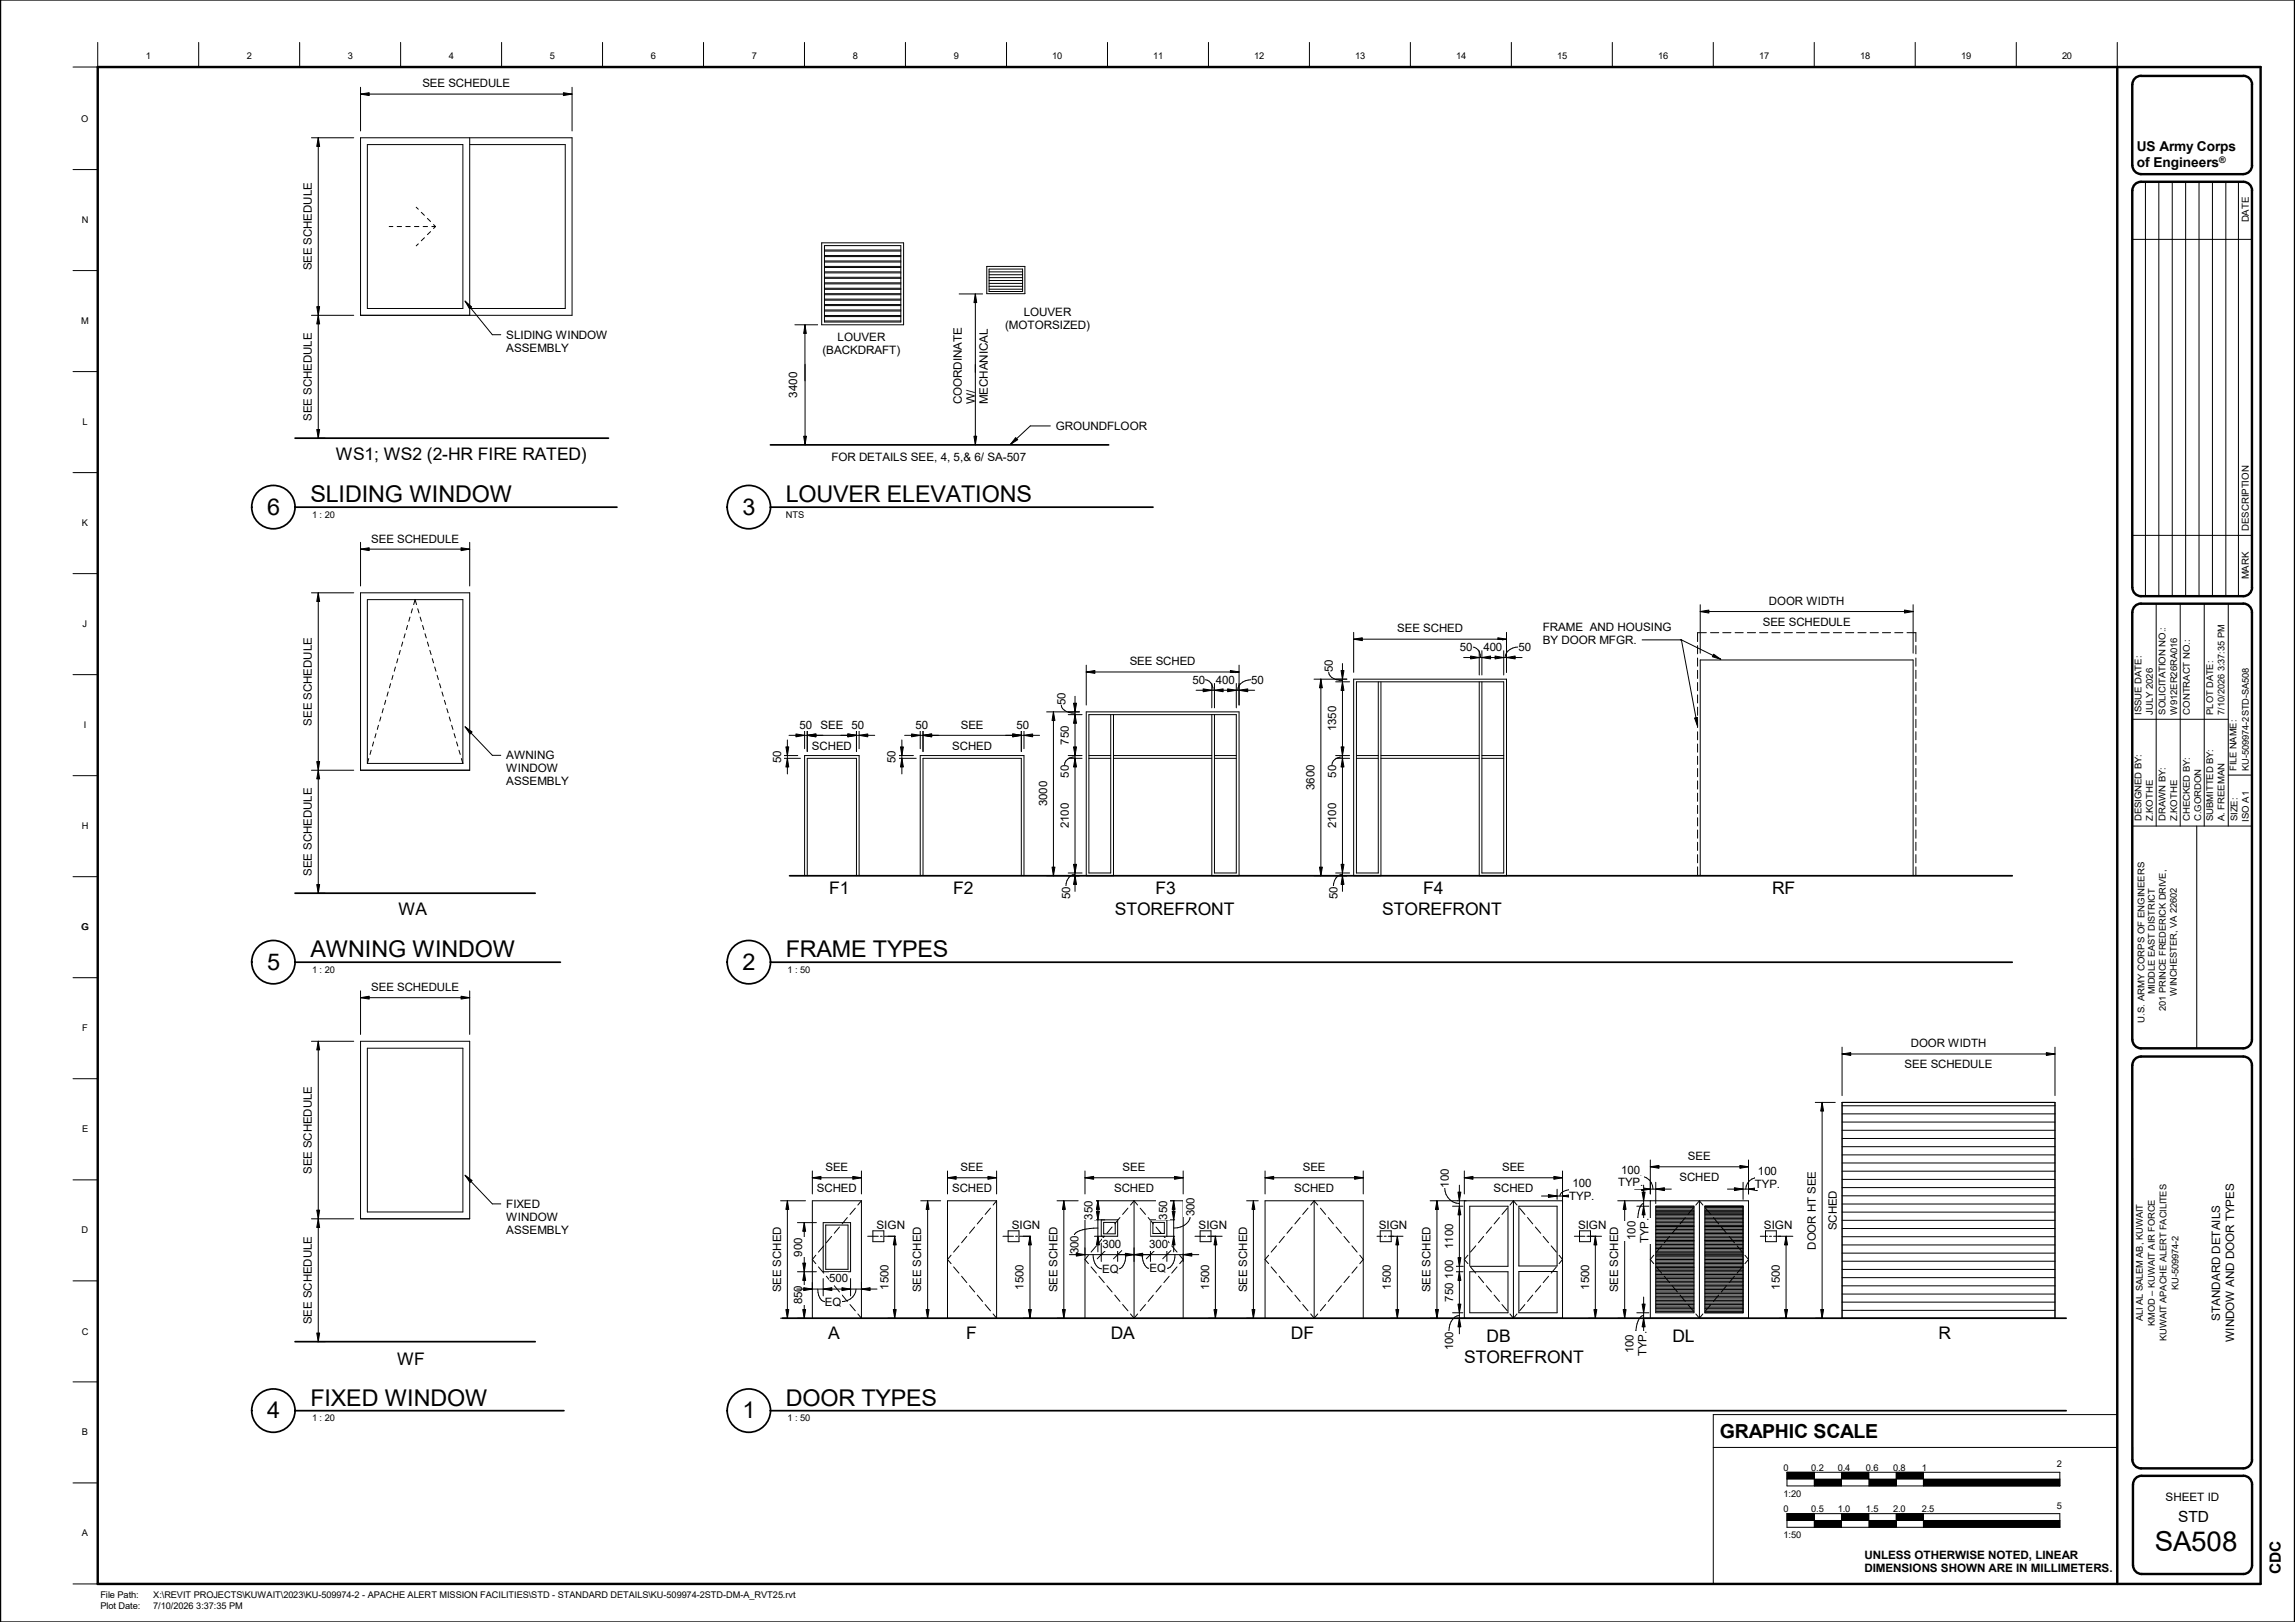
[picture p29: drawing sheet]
<svg xmlns="http://www.w3.org/2000/svg" width="841mm" height="594mm" viewBox="0 0 841 594" stroke-linecap="round" stroke-linejoin="round" font-family="sans-serif">
<defs><g id="words">
<text font-size="10.1" x="789.6" y="567.9">SA508</text>
<g font-size="8.5">
<text x="113.7" y="184">SLIDING WINDOW</text>
<text x="288" y="184">LOUVER ELEVATIONS</text>
<text x="97.9" y="188.5">6</text>
<text x="272.1" y="188.5">3</text>
<text x="113.7" y="350.6">AWNING WINDOW</text>
<text x="288" y="350.6">FRAME TYPES</text>
<text x="97.9" y="355.1">5</text>
<text x="272.1" y="355.1">2</text>
<text x="113.7" y="514.9">FIXED WINDOW</text>
<text x="288" y="514.9">DOOR TYPES</text>
<text x="97.9" y="519.4">4</text>
<text x="272.1" y="519.4">1</text>
</g>
<text font-size="7.1" x="630.3" y="526.7">GRAPHIC SCALE</text>
<g font-size="6.3">
<text x="123.1" y="168.4">WS1; WS2 (2-HR FIRE RATED)</text>
<text x="303.9" y="327.4">F1</text>
<text x="349.3" y="327.4">F2</text>
<text x="423.5" y="327.4">F3</text>
<text x="521.5" y="327.4">F4</text>
<text x="649.4" y="327.4">RF</text>
<text x="146" y="335.1">WA</text>
<text x="408.6" y="335">STOREFRONT</text>
<text x="506.6" y="335">STOREFRONT</text>
<text x="303.5" y="490.6">A</text>
<text x="354.1" y="490.6">F</text>
<text x="407.1" y="490.6">DA</text>
<text x="473.1" y="490.6">DF</text>
<text x="544.8" y="491.7">DB</text>
<text x="612.9" y="491.7">DL</text>
<text x="710.4" y="490.6">R</text>
<text x="145.5" y="500">WF</text>
<text x="536.6" y="499.3">STOREFRONT</text>
</g>
<g font-size="5.6">
<text x="798.2" y="557.4">STD</text>
<text x="835.9" y="576.7" transform="rotate(-90 835.9 576.7)">CDC</text>
</g>
<g font-size="5">
<text x="783.1" y="55.5">US Army Corps</text>
<text x="783.1" y="61.3">of Engineers</text>
</g>
<g font-size="4.3">
<text x="292.2" y="145.6" transform="rotate(-90 292.2 145.6)">3400</text>
<text x="813.6" y="483.7" transform="rotate(-90 813.6 483.7)">STANDARD DETAILS</text>
<text x="818.7" y="491.6" transform="rotate(-90 818.7 491.6)">WINDOW AND DOOR TYPES</text>
</g>
<g font-size="4.2">
<text x="154.8" y="32">SEE SCHEDULE</text>
<text x="114.3" y="99.1" transform="rotate(-90 114.3 99.1)">SEE SCHEDULE</text>
<text x="375.2" y="115.7">LOUVER</text>
<text x="185.5" y="124.1">SLIDING WINDOW</text>
<text x="307" y="124.9">LOUVER</text>
<text x="368.3" y="120.4">(MOTORSIZED)</text>
<text x="185.5" y="128.9">ASSEMBLY</text>
<text x="301.4" y="129.7">(BACKDRAFT)</text>
<text x="352.4" y="148.1" transform="rotate(-90 352.4 148.1)">COORDINATE</text>
<text x="357.2" y="148.1" transform="rotate(-90 357.2 148.1)">W/</text>
<text x="362" y="148.1" transform="rotate(-90 362 148.1)">MECHANICAL</text>
<text x="114.3" y="154.1" transform="rotate(-90 114.3 154.1)">SEE SCHEDULE</text>
<text x="386.9" y="157.5">GROUNDFLOOR</text>
<text x="304.7" y="168.7">FOR DETAILS SEE, 4, 5,&amp; 6/ SA-507</text>
<text x="136" y="198.7">SEE SCHEDULE</text>
<text x="648.3" y="221.5">DOOR WIDTH</text>
<text x="512" y="231.6">SEE SCHED</text>
<text x="565.4" y="231.1">FRAME AND HOUSING</text>
<text x="646" y="229.2">SEE SCHEDULE</text>
<text x="535" y="238.4">50</text>
<text x="543.6" y="238.4">400</text>
<text x="556.5" y="238.4">50</text>
<text x="565.4" y="235.8">BY DOOR MFGR.</text>
<text x="414" y="243.7">SEE SCHED</text>
<text x="437" y="250.4">50</text>
<text x="445.6" y="250.4">400</text>
<text x="458.5" y="250.4">50</text>
<text x="488.4" y="246.2" transform="rotate(-90 488.4 246.2)">50</text>
<text x="390.4" y="258.2" transform="rotate(-90 390.4 258.2)">50</text>
<text x="114.3" y="265.7" transform="rotate(-90 114.3 265.7)">SEE SCHEDULE</text>
<text x="293" y="266.9">50</text>
<text x="300.7" y="266.9">SEE</text>
<text x="312" y="266.9">50</text>
<text x="335.4" y="266.9">50</text>
<text x="352.1" y="266.9">SEE</text>
<text x="372.4" y="266.9">50</text>
<text x="489.6" y="267.8" transform="rotate(-90 489.6 267.8)">1350</text>
<text x="297.6" y="274.6">SCHED</text>
<text x="349" y="274.6">SCHED</text>
<text x="391.6" y="272.7" transform="rotate(-90 391.6 272.7)">750</text>
<text x="185.5" y="278.1">AWNING</text>
<text x="286.2" y="279.6" transform="rotate(-90 286.2 279.6)">50</text>
<text x="328.2" y="279.6" transform="rotate(-90 328.2 279.6)">50</text>
<text x="185.5" y="287.7">ASSEMBLY</text>
<text x="185.5" y="282.9">WINDOW</text>
<text x="391.6" y="284.8" transform="rotate(-90 391.6 284.8)">50</text>
<text x="489.6" y="284.8" transform="rotate(-90 489.6 284.8)">50</text>
<text x="481.8" y="289.3" transform="rotate(-90 481.8 289.3)">3600</text>
<text x="383.7" y="295.4" transform="rotate(-90 383.7 295.4)">3000</text>
<text x="391.6" y="303.4" transform="rotate(-90 391.6 303.4)">2100</text>
<text x="489.6" y="303.4" transform="rotate(-90 489.6 303.4)">2100</text>
<text x="114.3" y="320.7" transform="rotate(-90 114.3 320.7)">SEE SCHEDULE</text>
<text x="392.1" y="329.3" transform="rotate(-90 392.1 329.3)">50</text>
<text x="490.1" y="329.3" transform="rotate(-90 490.1 329.3)">50</text>
<text x="136" y="363">SEE SCHEDULE</text>
<text x="700.2" y="383.6">DOOR WIDTH</text>
<text x="697.9" y="391.3">SEE SCHEDULE</text>
<text x="618.6" y="424.9">SEE</text>
<text x="114.3" y="430" transform="rotate(-90 114.3 430)">SEE SCHEDULE</text>
<text x="302.5" y="429">SEE</text>
<text x="352" y="429">SEE</text>
<text x="411.4" y="429">SEE</text>
<text x="477.4" y="429">SEE</text>
<text x="550.5" y="429">SEE</text>
<text x="594.1" y="429.9">100</text>
<text x="644.2" y="430.4">100</text>
<text x="299.4" y="436.7">SCHED</text>
<text x="348.9" y="436.7">SCHED</text>
<text x="408.3" y="436.7">SCHED</text>
<text x="474.3" y="436.7">SCHED</text>
<text x="530.9" y="435" transform="rotate(-90 530.9 435)">100</text>
<text x="547.3" y="436.7">SCHED</text>
<text x="576.2" y="434.7">100</text>
<text x="593" y="434.6">TYP.</text>
<text x="615.4" y="432.6">SCHED</text>
<text x="643.1" y="435.1">TYP.</text>
<text x="185.5" y="442.4">FIXED</text>
<text x="575.1" y="439.4">TYP.</text>
<text x="185.5" y="447.2">WINDOW</text>
<text x="400.4" y="446.7" transform="rotate(-90 400.4 446.7)">350</text>
<text x="427.8" y="446.7" transform="rotate(-90 427.8 446.7)">350</text>
<text x="437.7" y="445.4" transform="rotate(-90 437.7 445.4)">300</text>
<text x="185.5" y="451.9">ASSEMBLY</text>
<text x="321.2" y="450.3">SIGN</text>
<text x="370.8" y="450.3">SIGN</text>
<text x="439.3" y="450.3">SIGN</text>
<text x="505.2" y="450.3">SIGN</text>
<text x="578.3" y="450.3">SIGN</text>
<text x="599.3" y="454.2" transform="rotate(-90 599.3 454.2)">100</text>
<text x="604.1" y="455.3" transform="rotate(-90 604.1 455.3)">TYP.</text>
<text x="646.4" y="450.3">SIGN</text>
<text x="673.1" y="450.6" transform="rotate(-90 673.1 450.6)">SCHED</text>
<text x="294" y="460.2" transform="rotate(-90 294 460.2)">900</text>
<text x="395.2" y="459.4" transform="rotate(-90 395.2 459.4)">300</text>
<text x="404" y="457.1">300</text>
<text x="421.1" y="457.1">300</text>
<text x="532.5" y="457.4" transform="rotate(-90 532.5 457.4)">1100</text>
<text x="665.4" y="457.7" transform="rotate(-90 665.4 457.7)">DOOR HT SEE</text>
<text x="403.8" y="466.2">EQ</text>
<text x="421.3" y="466">EQ</text>
<text x="286.2" y="473.4" transform="rotate(-90 286.2 473.4)">SEE SCHED</text>
<text x="303.8" y="469.7">500</text>
<text x="325.6" y="472.4" transform="rotate(-90 325.6 472.4)">1500</text>
<text x="337.6" y="473.4" transform="rotate(-90 337.6 473.4)">SEE SCHED</text>
<text x="375.1" y="472.4" transform="rotate(-90 375.1 472.4)">1500</text>
<text x="387.5" y="473.4" transform="rotate(-90 387.5 473.4)">SEE SCHED</text>
<text x="443.1" y="472.4" transform="rotate(-90 443.1 472.4)">1500</text>
<text x="457" y="473.4" transform="rotate(-90 457 473.4)">SEE SCHED</text>
<text x="509.7" y="472.4" transform="rotate(-90 509.7 472.4)">1500</text>
<text x="524.3" y="473.4" transform="rotate(-90 524.3 473.4)">SEE SCHED</text>
<text x="532.5" y="468.3" transform="rotate(-90 532.5 468.3)">100</text>
<text x="582.3" y="472.4" transform="rotate(-90 582.3 472.4)">1500</text>
<text x="593" y="473.4" transform="rotate(-90 593 473.4)">SEE SCHED</text>
<text x="652.2" y="472.4" transform="rotate(-90 652.2 472.4)">1500</text>
<text x="294" y="477.8" transform="rotate(-90 294 477.8)">850</text>
<text x="302.3" y="478.2">EQ</text>
<text x="532.5" y="476.8" transform="rotate(-90 532.5 476.8)">750</text>
<text x="114.3" y="485" transform="rotate(-90 114.3 485)">SEE SCHEDULE</text>
<text x="532.5" y="494.5" transform="rotate(-90 532.5 494.5)">100</text>
<text x="598.6" y="495.6" transform="rotate(-90 598.6 495.6)">100</text>
<text x="603.3" y="496.8" transform="rotate(-90 603.3 496.8)">TYP.</text>
<text x="793.6" y="549.7">SHEET ID</text>
<text x="683.2" y="570.8">UNLESS OTHERWISE NOTED, LINEAR</text>
<text x="683.2" y="575.8">DIMENSIONS SHOWN ARE IN MILLIMETERS.</text>
</g>
<g font-size="3.5">
<text x="824.1" y="81.4" transform="rotate(-90 824.1 81.4)">DATE</text>
<text x="824.1" y="194.4" transform="rotate(-90 824.1 194.4)">DESCRIPTION</text>
<text x="824.1" y="212.2" transform="rotate(-90 824.1 212.2)">MARK</text>
</g>
<g font-size="3.4">
<text x="53.5" y="21.5">1</text>
<text x="90.5" y="21.5">2</text>
<text x="127.5" y="21.5">3</text>
<text x="164.5" y="21.5">4</text>
<text x="201.5" y="21.5">5</text>
<text x="238.5" y="21.5">6</text>
<text x="275.5" y="21.5">7</text>
<text x="312.5" y="21.5">8</text>
<text x="349.5" y="21.5">9</text>
<text x="385.6" y="21.5">10</text>
<text x="422.6" y="21.5">11</text>
<text x="459.6" y="21.5">12</text>
<text x="496.6" y="21.5">13</text>
<text x="533.6" y="21.5">14</text>
<text x="570.6" y="21.5">15</text>
<text x="607.6" y="21.5">16</text>
<text x="644.6" y="21.5">17</text>
<text x="681.6" y="21.5">18</text>
<text x="718.6" y="21.5">19</text>
<text x="755.6" y="21.5">20</text>
<text x="29.8" y="44.6">O</text>
<text x="29.9" y="81.6">N</text>
<text x="29.8" y="118.6">M</text>
<text x="30.2" y="155.6">L</text>
<text x="114.4" y="189.7">1 : 20</text>
<text x="288" y="189.7">NTS</text>
<text x="30" y="192.6">K</text>
<text x="30.3" y="229.6">J</text>
<text x="784.8" y="261.7" transform="rotate(-90 784.8 261.7)">ISSUE DATE:</text>
<text x="788.9" y="261.7" transform="rotate(-90 788.9 261.7)">JULY 2026</text>
<text x="793.6" y="261.7" transform="rotate(-90 793.6 261.7)">SOLICITATION NO.:</text>
<text x="797.8" y="261.7" transform="rotate(-90 797.8 261.7)">W912ER26RA016</text>
<text x="802.4" y="261.7" transform="rotate(-90 802.4 261.7)">CONTRACT NO.:</text>
<text x="811.1" y="261.7" transform="rotate(-90 811.1 261.7)">PLOT DATE:</text>
<text x="815.2" y="261.7" transform="rotate(-90 815.2 261.7)">7/10/2026 3:37:35 PM</text>
<text x="30.7" y="266.6">I</text>
<text x="819.6" y="282.3" transform="rotate(-90 819.6 282.3)">FILE NAME:</text>
<text x="824.1" y="282.3" transform="rotate(-90 824.1 282.3)">KU-509974-2STD-SA508</text>
<text x="29.9" y="303.6">H</text>
<text x="784.8" y="300.8" transform="rotate(-90 784.8 300.8)">DESIGNED BY:</text>
<text x="788.9" y="300.8" transform="rotate(-90 788.9 300.8)">Z.KOTHE</text>
<text x="793.6" y="300.8" transform="rotate(-90 793.6 300.8)">DRAWN BY:</text>
<text x="797.8" y="300.8" transform="rotate(-90 797.8 300.8)">Z.KOTHE</text>
<text x="802.4" y="300.8" transform="rotate(-90 802.4 300.8)">CHECKED BY:</text>
<text x="806.6" y="300.8" transform="rotate(-90 806.6 300.8)">C.GORDON</text>
<text x="811.1" y="300.8" transform="rotate(-90 811.1 300.8)">SUBMITTED BY:</text>
<text x="815.2" y="300.8" transform="rotate(-90 815.2 300.8)">A. FREEMAN</text>
<text x="820" y="300.8" transform="rotate(-90 820 300.8)">SIZE:</text>
<text x="824.1" y="300.9" transform="rotate(-90 824.1 300.9)">ISO A1</text>
<text x="29.8" y="340.6">G</text>
<text x="114.4" y="356.3">1 : 20</text>
<text x="288.6" y="356.3">1 : 50</text>
<text x="789.7" y="364.2" transform="rotate(-90 789.7 364.2)">MIDDLE EAST DISTRICT</text>
<text x="797.7" y="364.6" transform="rotate(-90 797.7 364.6)">WINCHESTER, VA 22602</text>
<text x="793.7" y="370.2" transform="rotate(-90 793.7 370.2)">201 PRINCE FREDERICK DRIVE,</text>
<text x="30.1" y="377.6">F</text>
<text x="785.8" y="374.5" transform="rotate(-90 785.8 374.5)">U.S. ARMY CORPS OF ENGINEERS</text>
<text x="30.1" y="414.7">E</text>
<text x="29.9" y="451.7">D</text>
<text x="798.3" y="472.5" transform="rotate(-90 798.3 472.5)">KU-509974-2</text>
<text x="785.2" y="483.9" transform="rotate(-90 785.2 483.9)">ALI AL SALEM AB, KUWAIT</text>
<text x="789.7" y="485.6" transform="rotate(-90 789.7 485.6)">KMOD – KUWAIT AIR FORCE</text>
<text x="29.9" y="488.8">C</text>
<text x="794" y="491.3" transform="rotate(-90 794 491.3)">KUWAIT APACHE ALERT FACILITES</text>
<text x="114.4" y="520.6">1 : 20</text>
<text x="288.6" y="520.6">1 : 50</text>
<text x="30" y="525.7">B</text>
<text x="653.6" y="538.7">0</text>
<text x="663.7" y="538.7">0.2</text>
<text x="673.4" y="538.7">0.4</text>
<text x="683.7" y="538.7">0.6</text>
<text x="693.7" y="538.7">0.8</text>
<text x="704.2" y="538.7">1</text>
<text x="753.7" y="537.4">2</text>
<text x="653.6" y="548.3">1:20</text>
<text x="653.6" y="553.9">0</text>
<text x="663.7" y="553.9">0.5</text>
<text x="673.4" y="553.9">1.0</text>
<text x="683.7" y="553.9">1.5</text>
<text x="693.7" y="553.9">2.0</text>
<text x="704.2" y="553.9">2.5</text>
<text x="753.7" y="552.6">5</text>
<text x="30" y="562.7">A</text>
<text x="653.6" y="563.5">1:50</text>
<text x="36.8" y="585.4">File Path:</text>
<text x="56.1" y="585.4">X:\REVIT PROJECTS\KUWAIT\2023\KU-509974-2 - APACHE ALERT MISSION FACILITIES\STD - STANDARD DETAILS\KU-509974-2STD-DM-A_RVT25.rvt</text>
<text x="36.8" y="589.5">Plot Date:</text>
<text x="56.1" y="589.5">7/10/2026 3:37:35 PM</text>
</g>
<text font-size="3.3" x="813.3" y="59.8">®</text>
</g></defs>
<g fill="none" stroke="#000" stroke-width=".37">
<path d="M132.1 50.5h77.5v65h-77.5zM134.6 53h35v60h-35zM172.1 50.5v65M172.1 53h35v60h-35M152.5 75.9l.8 .7M154.4 77.8l1.1 1.1M142.6 83h1.4M145.5 83h1.7M148.7 83h1.6M151.9 83h1.6M153.3 89.3l-.8 .7M155.1 83h1.6"/>
<path d="M155.5 87.1l-1.1 1.1M156.6 80l1.2 1.1M157.8 84.8l-1.2 1.1M158.2 83h1.4M158.9 82.3l.7 .7M159.6 83l-.7 .7M301.1 88.9h30v30.1h-30zM302.1 90h28v27.9h-28zM302.1 100h28M302.1 99.6h28M302.1 98h28M302.1 97.6h28"/>
<path d="M302.1 96h28M302.1 95.6h28M302.1 94h28M302.1 93.6h28M302.1 91.9h28M302.1 91.6h28M361.6 97.6h14v10h-14zM362.5 99.6h12.2M362.5 98.6h12.2v8.2h-12.2zM291.3 119h8.3M302.1 117.6h28M302.1 116h28"/>
<path d="M302.1 115.6h28M302.1 113.9h28M302.1 113.5h28M302.1 111.9h28M302.1 111.5h28M302.1 109.9h28M302.1 109.6h28M302.1 108h28M302.1 107.6h28M302.1 106h28M302.1 105.6h28M302.1 104h28"/>
<path d="M302.1 103.6h28M302.1 101.9h28M302.1 101.6h28M351.5 107.7h8.6M362.5 100.6h12.2M362.5 101.7h12.2M362.5 102.7h12.2M362.5 103.8h12.2M362.5 104.9h12.2M362.5 105.9h12.2M132.1 217.1h40v65h-40zM146.7 238.2l-.4 1.5"/>
<path d="M147.6 235.2l-.4 1.5M148.5 232.1l-.5 1.5M149.4 229.1l-.5 1.5M150.2 226l-.4 1.5M151.1 223l-.4 1.5M151.6 221.4l.5-1.8 .6 1.8M153.1 223l.4 1.5M154 226l.4 1.5M154.9 229.1l.4 1.5M155.7 232.1l.5 1.5M156.6 235.2l.5 1.5M157.5 238.2l.5 1.5"/>
<path d="M622.1 236.5v3M625.3 231.7h-3.2v3.3M626.8 231.7h3M631.3 231.7h3M635.8 231.7h3M640.3 231.7h3M644.8 231.7h3M649.3 231.7h3M653.8 231.7h3M658.3 231.7h3M662.8 231.7h3M667.3 231.7h3"/>
<path d="M671.8 231.7h3M676.3 231.7h3M680.8 231.7h3.1M685.3 231.7h3M689.8 231.7h3M694.3 231.7h3M698.8 231.7h3.3v3.3M702.1 236.5v3M140.5 259.5l-.5 1.6M141.4 256.5l-.5 1.5M142.2 253.4l-.4 1.6M143.1 250.4l-.4 1.5"/>
<path d="M144 247.4l-.4 1.5M144.9 244.3l-.4 1.5M145.8 241.3l-.4 1.5M158.4 241.3l.5 1.5M159.3 244.3l.5 1.5M160.2 247.4l.5 1.5M161.1 250.4l.4 1.5M162 253.4l.4 1.6M162.9 256.5l.4 1.5M163.7 259.5l.5 1.6M505.1 249.7v70h-8v-70h54v70h-8v-70M506.1 249.7v71.1h-10v-72h56v72h-10v-71.1"/>
<path d="M622.1 241v3M622.1 245.5v3M622.1 250v3M622.1 254.5v3M622.1 259v3M702.1 241v3M702.1 245.5v3M702.1 250v3M702.1 254.5v3M702.1 259v3M134.6 279.6v-60h35v60M134.6 279.6h35"/>
<path d="M135.1 277.8l-.5 1.8M136 274.8l-.4 1.5M136.9 271.7l-.4 1.6M137.8 268.7l-.4 1.5M138.7 265.6l-.4 1.6M139.6 262.6l-.5 1.5M164.6 262.6l.5 1.5M165.5 265.6l.5 1.6M166.4 268.7l.5 1.5M167.3 271.7l.5 1.6M168.2 274.8l.5 1.5M169.1 277.8l.5 1.8"/>
<path d="M399 276.7h8M399 277.7h8M407 261.7v58h-8v-58h54.1v58h-8v-58M408.1 276.7h36M408.1 277.7h36M408.1 261.7v59.1h-10v-60.1h56v60.1h-10v-59.1M445.1 276.7h8M445.1 277.7h8M497.1 276.7h8M497.1 277.7h8M506.1 276.7h36M506.1 277.7h36"/>
<path d="M543.1 276.7h8M543.1 277.7h8M622.1 263.5v3M622.1 268v3M622.1 272.5v3M622.1 277v3M702.1 263.5v3M702.1 268v3M702.1 272.5v3M702.1 277v3M622.1 281.5v3M622.1 286v3"/>
<path d="M622.1 290.5v3M622.1 295v3M622.1 299.5v3M702.1 281.5v3M702.1 286v3M702.1 290.5v3M702.1 295v3M702.1 299.5v3M622.1 304v3M622.1 308.5v3M622.1 313v3M622.1 317.5v3.3"/>
<path d="M702.1 304v3M702.1 308.5v3M702.1 313v3M702.1 317.5v3.3M294.9 320.8v-44.1h19.9v44.1M295.8 320.8v-43.1h18.1v43.1M337.2 320.8v-44.1h38v44.1M338.2 320.8v-43.1h36.1v43.1M623.1 320.8v-79.1h78v79.1M132.1 381.4h40v65h-40zM134.6 383.9h35v60h-35zM675 403.8h78.1v79h-78.1z"/>
<path d="M675 405h78.1M675 408h78.1M675 411h78.1M675 414h78.1M675 417h78.1M675 420h78.1M315.7 439.8h-18v43M315.7 439.8v43l-1.3-1.6M315.7 439.8l-1.3 1.6M347.2 431.4l3.2-.5v1zM347.2 428.9v8.4M347.2 431.4h18"/>
<path d="M362 430.9l3.2 .5-3.2 .5zM365.2 439.8h-18v43M365.2 428.9v8.4M365.2 439.8v43l-1.3-1.6M365.2 439.8l-1.3 1.6M415.6 439.8v43M415.6 439.8l-1.3 1.6M415.6 439.8l1.3 1.6M481.6 439.8v43M481.6 439.8l-1.3 1.6M481.6 439.8l1.3 1.6M536.6 439.8h36v43h-36z"/>
<path d="M554.6 439.8v43M554.6 439.8l-1.3 1.6M554.6 439.8l1.3 1.6M604.8 439.8h36v43h-36zM622.8 439.8v43M622.8 439.8l-1.3 1.6M622.8 439.8l1.2 1.6M675 423h78.1M675 426h78.1M675 429h78.1M675 432h78.1M675 435h78.1"/>
<path d="M675 438h78.1M299 459.7l-1.3 1.6 1.3 1.5M301.7 447.8h10v18h-10zM301.9 456.3l-2 2.3M302.6 448.7h8.2v16.2h-8.2zM304.8 452.8l-2 2.4M307.6 449.4l-1.9 2.3M310.5 445.9l-1.9 2.4M313.4 442.5l-1.9 2.3M318 452.8h3.9M319.9 450.8h4v4h-4zM322.6 452.8h.7"/>
<path d="M324.1 452.8h3.9M348.5 459.7l-1.3 1.6 1.3 1.5M351.4 456.3l-1.9 2.3M354.3 452.8l-1.9 2.4M357.2 449.4l-1.9 2.3M360.1 445.9l-2 2.4M363 442.5l-2 2.3M367.5 452.8h3.9M369.4 450.8h4v4h-4zM372.2 452.8h.7M373.6 452.8h3.9M398.9 459.7l-1.3 1.6 1.3 1.5"/>
<path d="M401.8 456.3l-2 2.3M403.6 446.8h6v6h-6zM404.5 447.7h4.2v4.2h-4.2zM404.7 452.8l-2 2.4M407.5 449.4l-1.9 2.3M410.4 445.9l-1.9 2.4M413.3 442.5l-1.9 2.3M417.8 442.5l2 2.3M420.8 445.9l1.9 2.4M421.6 446.8h6v6h-6M422.5 447.7h4.2v4.1h-4.2zM423.6 449.4l1.9 2.3"/>
<path d="M426.5 452.8l2 2.4M429.4 456.3l1.9 2.3M432.3 459.7l1.3 1.6-1.3 1.5M437.9 452.8h3.8M439.8 450.8h4v4h-4zM442.5 452.8h.8M444 452.8h3.9M464.9 459.7l-1.3 1.6 1.3 1.5M467.8 456.3l-2 2.3M470.7 452.8l-1.9 2.4M473.5 449.4l-1.9 2.3M476.5 445.9l-2 2.4"/>
<path d="M479.3 442.5l-1.9 2.3M483.9 442.5l1.9 2.3M486.7 445.9l2 2.4M489.6 449.4l2 2.3M492.5 452.8l2 2.4M495.4 456.3l1.9 2.3M498.3 459.7l1.3 1.6-1.3 1.5M504.6 452.8h1.9M505.8 450.8h4v4h-4zM507.3 452.8h.7M508.8 452.8h1.9M537.9 459.7l-1.3 1.6 1.3 1.5"/>
<path d="M540.8 456.3l-1.9 2.3M543.7 452.8l-1.9 2.4M546.6 449.4l-1.9 2.3M549.5 445.9l-2 2.4M552.4 442.5l-2 2.3M556.6 441.8h14v21.9h-14zM556.9 442.5l1.9 2.3M559.8 445.9l1.9 2.4M562.7 449.4l1.9 2.3M565.5 452.8l2 2.4M568.5 456.3l1.9 2.3M571.3 459.7l1.3 1.6-1.3 1.5"/>
<path d="M576.9 452.8h3.9M578.8 450.8h4v4h-4zM581.5 452.8h.8M583.1 452.8h3.8M606 459.7l-1.2 1.6 1.2 1.5M606.8 452.8h14M606.8 447.8h14M606.8 446.8h14M606.8 451.8h14M606.8 441.8h14v39h-14zM606.8 459.8h14M606.8 459.3h14"/>
<path d="M606.8 458.8h14M606.8 458.3h14M606.8 457.8h14M606.8 457.3h14M606.8 456.8h14M606.8 456.3h14M606.8 455.8h14M606.8 455.3h14M606.8 454.8h14M606.8 454.3h14M606.8 453.8h14M606.8 453.3h14"/>
<path d="M606.8 452.3h14M606.8 451.3h14M606.8 450.8h14M606.8 450.3h14M606.8 449.8h14M606.8 449.3h14M606.8 448.8h14M606.8 448.3h14M606.8 447.3h14M606.8 446.3h14M606.8 445.8h14M606.8 445.3h14"/>
<path d="M606.8 444.8h14M606.8 444.3h14M606.8 443.8h14M606.8 443.3h14M606.8 442.8h14M606.8 442.3h14M608.9 456.3l-1.9 2.3M611.8 452.8l-1.9 2.4M614.7 449.4l-1.9 2.3M617.6 445.9l-1.9 2.4M620.5 442.5l-1.9 2.3M624.8 452.8h14"/>
<path d="M624.8 447.8h14M624.8 446.8h14M624.8 451.8h14M624.8 441.8h14v39h-14zM624.8 459.8h14M624.8 459.3h14M624.8 458.8h14M624.8 458.3h14M624.8 457.8h14M624.8 457.3h14M624.8 456.8h14M624.8 456.3h14"/>
<path d="M624.8 455.8h14M624.8 455.3h14M624.8 454.8h14M624.8 454.3h14M624.8 453.8h14M624.8 453.3h14M624.8 452.3h14M624.8 451.3h14M624.8 450.8h14M624.8 450.3h14M624.8 449.8h14M624.8 449.3h14"/>
<path d="M624.8 448.8h14M624.8 448.3h14M624.8 447.3h14M624.8 446.3h14M624.8 445.8h14M624.8 445.3h14M624.8 444.8h14M624.8 444.3h14M624.8 443.8h14M624.8 443.3h14M624.8 442.8h14M624.8 442.3h14"/>
<path d="M625 442.5l2 2.3M627.9 445.9l1.9 2.4M630.8 449.4l1.9 2.3M633.7 452.8l1.9 2.4M636.6 456.3l1.9 2.3M639.4 459.7l1.4 1.6-1.4 1.5M645.1 452.8h2.6M647 450.8h4v4h-4zM648.4 452.8h.8M649.9 452.8h2.7M675 441h78.1M675 443.9h78.1"/>
<path d="M675 447h78.1M675 450h78.1M675 453h78.1M675 456h78.1M675 459h78.1M299.9 464l2 2.3M302.8 467.4l2 2.4M305.7 470.9l1.9 2.3M308.6 474.3l1.9 2.4M311.5 477.8l1.9 2.3M349.5 464l1.9 2.3M352.4 467.4l1.9 2.4"/>
<path d="M355.3 470.9l1.9 2.3M358.1 474.3l2 2.4M361 477.8l2 2.3M399.8 464l2 2.3M402.7 467.4l2 2.4M405.6 470.9l1.9 2.3M408.5 474.3l1.9 2.4M411.4 477.8l1.9 2.3M419.8 477.8l-2 2.3M422.7 474.3l-1.9 2.4M425.5 470.9l-1.9 2.3M428.5 467.4l-2 2.4"/>
<path d="M431.3 464l-1.9 2.3M465.8 464l2 2.3M468.8 467.4l1.9 2.4M471.6 470.9l1.9 2.3M474.5 474.3l2 2.4M477.4 477.8l1.9 2.3M485.8 477.8l-1.9 2.3M488.7 474.3l-2 2.4M491.6 470.9l-2 2.3M494.5 467.4l-2 2.4M497.3 464l-1.9 2.3M538.6 465.8h14v15h-14z"/>
<path d="M538.6 463.7v-21.9h14v22h-13.9M538.9 464l1.9 2.3M541.8 467.4l1.9 2.4M544.7 470.9l1.9 2.3M547.5 474.3l2 2.4M550.4 477.8l2 2.3M556.6 465.7h14v15.1h-14zM558.8 477.8l-1.9 2.3M561.7 474.3l-1.9 2.4M564.6 470.9l-1.9 2.3M567.5 467.4l-2 2.4M570.4 464l-1.9 2.3"/>
<path d="M606.8 465.8h14M606.8 479.8h14M606.8 479.3h14M606.8 478.8h14M606.8 478.3h14M606.8 477.8h14M606.8 477.3h14M606.8 476.8h14M606.8 476.3h14M606.8 475.8h14M606.8 475.3h14M606.8 474.8h14"/>
<path d="M606.8 474.3h14M606.8 473.8h14M606.8 473.3h14M606.8 472.8h14M606.8 472.3h14M606.8 471.8h14M606.8 471.3h14M606.8 470.8h14M606.8 470.3h14M606.8 469.8h14M606.8 469.3h14M606.8 468.8h14"/>
<path d="M606.8 468.3h14M606.8 467.8h14M606.8 467.3h14M606.8 466.8h14M606.8 466.3h14M606.8 465.3h14M606.8 464.8h14M606.8 464.3h14M606.8 463.8h14M606.8 463.3h14M606.8 462.8h14M606.8 462.3h14"/>
<path d="M606.8 461.8h14M606.8 461.3h14M606.8 460.8h14M606.8 460.3h14M607 464l1.9 2.3M609.9 467.4l1.9 2.4M612.8 470.9l1.9 2.3M615.7 474.3l1.9 2.4M618.6 477.8l1.9 2.3M624.8 465.8h14M624.8 479.8h14M624.8 479.3h14"/>
<path d="M624.8 478.8h14M624.8 478.3h14M624.8 477.8h14M624.8 477.3h14M624.8 476.8h14M624.8 476.3h14M624.8 475.8h14M624.8 475.3h14M624.8 474.8h14M624.8 474.3h14M624.8 473.8h14M624.8 473.3h14"/>
<path d="M624.8 472.8h14M624.8 472.3h14M624.8 471.8h14M624.8 471.3h14M624.8 470.8h14M624.8 470.3h14M624.8 469.8h14M624.8 469.3h14M624.8 468.8h14M624.8 468.3h14M624.8 467.8h14M624.8 467.3h14"/>
<path d="M624.8 466.8h14M624.8 466.3h14M624.8 465.3h14M624.8 464.8h14M624.8 464.3h14M624.8 463.8h14M624.8 463.3h14M624.8 462.8h14M624.8 462.3h14M624.8 461.8h14M624.8 461.3h14M624.8 460.8h14"/>
<path d="M624.8 460.3h14M627 477.8l-2 2.3M629.8 474.3l-1.9 2.4M632.7 470.9l-1.9 2.3M635.6 467.4l-1.9 2.4M638.5 464l-1.9 2.3M675 461.9h78.1M675 464.9h78.1M675 468h78.1M675 471h78.1M675 474h78.1M675 476.9h78.1"/>
<path d="M675 479.9h78.1M397.6 482.8v-43h36v43M414.3 481.2l1.3 1.6M416.9 481.2l-1.3 1.6M463.6 482.8v-43h36v43M480.3 481.2l1.3 1.6M482.9 481.2l-1.3 1.6M553.3 481.2l1.3 1.6M555.9 481.2l-1.3 1.6M606.8 480.3h14M621.5 481.2l1.3 1.6M624 481.2l-1.2 1.6"/>
<path d="M624.8 480.3h14"/>
</g>
<path d="M108.1 160.5h114.9M282.3 162.9h124M108.1 327.2h88M289.3 320.8h448.1M108.1 491.4h88M286.7 482.8h470.5" fill="none" stroke="#000" stroke-width=".63"/>
<path d="M421.6 446.8v6" fill="none" stroke="#00a600" stroke-width=".37"/>
<path d="M347.2 431.4l3.2-.5v1zM362 430.9l3.2 .5-3.2 .5z" fill="#000"/>
<g fill="#fff">
<path d="M348.9 432.9h14.6v4.7h-14.6z"/>
<path d="M352 425.2h8.4v4.7h-8.4z"/>
</g>
<path d="M463.6 431.4l3.2-.5v1zM463.6 431.4h36M463.6 428.9v8.4M496.4 430.9l3.2 .5-3.2 .5zM499.6 428.9v8.4" fill="none" stroke="#000" stroke-width=".37"/>
<path d="M463.6 431.4l3.2-.5v1zM496.4 430.9l3.2 .5-3.2 .5z" fill="#000"/>
<g fill="#fff">
<path d="M474.3 432.9h14.6v4.7h-14.6z"/>
<path d="M477.4 425.2h8.4v4.7h-8.4z"/>
</g>
<path d="M337.4 439.8h7.3M339.9 439.8l.5 3.2h-1zM339.9 439.8v43M339.4 479.6h1l-.5 3.2zM337.4 482.8h2.8" fill="none" stroke="#000" stroke-width=".37"/>
<path d="M339.9 439.8l.5 3.2h-1zM339.4 479.6h1l-.5 3.2z" fill="#000"/>
<path d="M333.7 449.3h4.9v24.1h-4.9z" fill="#fff"/>
<path d="M456.8 439.8h4.3M459.3 439.8l.6 3.2h-1.1zM459.3 439.8v43M458.8 479.6h1.1l-.6 3.2zM456.8 482.8h2.8" fill="none" stroke="#000" stroke-width=".37"/>
<path d="M459.3 439.8l.6 3.2h-1.1zM458.8 479.6h1.1l-.6 3.2z" fill="#000"/>
<path d="M453.1 449.3h4.9v24.1h-4.9z" fill="#fff"/>
<path d="M665.2 403.8h7.3M667.7 403.8l.6 3.2h-1.1zM667.7 403.8v79M667.2 479.6h1.1l-.6 3.2zM665.2 482.8h2.8" fill="none" stroke="#000" stroke-width=".37"/>
<path d="M667.7 403.8l.6 3.2h-1.1zM667.2 479.6h1.1l-.6 3.2z" fill="#000"/>
<g fill="#fff">
<path d="M669.2 436h4.9v14.6h-4.9z"/>
<path d="M661.5 428.9h4.9v28.9h-4.9z"/>
</g>
<path d="M675 386l3.2-.5v1.1zM675 383.5v17.8M675 386h78.1M749.9 385.5l3.2 .5-3.2 .6zM753.1 383.5v17.8" fill="none" stroke="#000" stroke-width=".37"/>
<path d="M675 386l3.2-.5v1.1zM749.9 385.5l3.2 .5-3.2 .6z" fill="#000"/>
<g fill="#fff">
<path d="M697.9 387.6h32.3v4.7h-32.3z"/>
<path d="M700.2 379.8h27.7v4.7h-27.7z"/>
</g>
<path d="M374.9 452.8h2.8M377.4 452.8l.6 3.2h-1.1zM377.4 452.8v30M376.9 479.6h1.1l-.6 3.2zM374.9 482.8h2.8" fill="none" stroke="#000" stroke-width=".37"/>
<path d="M377.4 452.8l.6 3.2h-1.1zM376.9 479.6h1.1l-.6 3.2z" fill="#000"/>
<path d="M371.2 463.1h4.9v9.3h-4.9z" fill="#fff"/>
<path d="M509.6 452.8h4.5M512.1 452.8l.5 3.2h-1.1zM512.1 452.8v30M511.5 479.6h1.1l-.5 3.2zM509.6 482.8h2.7" fill="none" stroke="#000" stroke-width=".37"/>
<path d="M512.1 452.8l.5 3.2h-1.1zM511.5 479.6h1.1l-.5 3.2z" fill="#000"/>
<path d="M505.8 463.1h4.9v9.3h-4.9z" fill="#fff"/>
<path d="M297.7 431.4l3.2-.5v1zM297.7 431.4h18M297.7 428.9v8.4M312.5 430.9l3.2 .5-3.2 .5zM315.7 428.9v8.4" fill="none" stroke="#000" stroke-width=".37"/>
<path d="M297.7 431.4l3.2-.5v1zM312.5 430.9l3.2 .5-3.2 .5z" fill="#000"/>
<g fill="#fff">
<path d="M299.4 432.9h14.6v4.7h-14.6z"/>
<path d="M302.5 425.2h8.4v4.7h-8.4z"/>
</g>
<path d="M286 439.8h9.2M288.5 439.8l.6 3.2h-1.1zM288.5 439.8v43M288 479.6h1.1l-.6 3.2zM286 482.8h2.8" fill="none" stroke="#000" stroke-width=".37"/>
<path d="M288.5 439.8l.6 3.2h-1.1zM288 479.6h1.1l-.6 3.2z" fill="#000"/>
<path d="M282.3 449.3h4.9v24.1h-4.9z" fill="#fff"/>
<path d="M325.4 452.8h2.8M327.9 452.8l.5 3.2h-1zM327.9 452.8v30M327.4 479.6h1l-.5 3.2zM325.4 482.8h2.8" fill="none" stroke="#000" stroke-width=".37"/>
<path d="M327.9 452.8l.5 3.2h-1zM327.4 479.6h1l-.5 3.2z" fill="#000"/>
<path d="M321.7 463.1h4.9v9.3h-4.9z" fill="#fff"/>
<path d="M292.2 447.8h7M294.7 447.8l.5 3.2h-1zM294.7 447.8v35M292.2 465.8h7M294.2 462.6h1l-.5 3.2zM294.2 479.6h1l-.5 3.2zM294.7 465.8l.5 3.2h-1zM292.2 482.8h2.8" fill="none" stroke="#000" stroke-width=".37"/>
<path d="M294.7 447.8l.5 3.2h-1zM294.2 462.6h1l-.5 3.2zM294.7 465.8l.5 3.2h-1zM294.2 479.6h1l-.5 3.2z" fill="#000"/>
<g fill="#fff">
<path d="M290.1 470.8h4.8v7h-4.8z"/>
<path d="M290.1 453.3h4.8v7h-4.8z"/>
</g>
<path d="M292 472.1h29.4M294.5 471.6l3.2 .5-3.2 .6zM297.7 469.6v2.8M299.7 472.1a4.1 4.1 0 0 0 2.6 4.7M301.7 472.1l3.1-.5v1.1zM301.7 468.3v6.3M308.5 471.6l3.2 .5-3.2 .6zM311.7 468.3v6.3M313.7 472.1a5 5 0 0 1-5.4 4.7M315.7 472.1l3.2-.5v1.1zM315.7 469.6v2.8" fill="none" stroke="#000" stroke-width=".37"/>
<path d="M294.5 471.6l3.2 .5-3.2 .6zM301.7 472.1l3.1-.5v1.1zM308.5 471.6l3.2 .5-3.2 .6zM315.7 472.1l3.2-.5v1.1z" fill="#000"/>
<g fill="#fff">
<path d="M302.3 474.4h6.1v4.7h-6.1z"/>
<path d="M303.8 465.9h7v4.7h-7z"/>
<path d="M302.3 474.4h6v4.7h-6z"/>
</g>
<path d="M397.6 431.4l3.2-.5v1zM397.6 431.4h36M397.6 428.9v8.4M430.4 430.9l3.2 .5-3.2 .5zM433.6 428.9v8.4" fill="none" stroke="#000" stroke-width=".37"/>
<path d="M397.6 431.4l3.2-.5v1zM430.4 430.9l3.2 .5-3.2 .5z" fill="#000"/>
<g fill="#fff">
<path d="M408.3 432.9h14.6v4.7h-14.6z"/>
<path d="M411.4 425.2h8.3v4.7h-8.3z"/>
</g>
<path d="M387.3 439.8h7.8M389.8 439.8l.6 3.2h-1.1zM389.8 439.8v43M389.3 479.6h1.1l-.6 3.2zM387.3 482.8h2.8" fill="none" stroke="#000" stroke-width=".37"/>
<path d="M389.8 439.8l.6 3.2h-1.1zM389.3 479.6h1.1l-.6 3.2z" fill="#000"/>
<path d="M383.6 449.3h4.9v24.1h-4.9z" fill="#fff"/>
<path d="M442.9 452.8h2.7M445.4 452.8l.5 3.2h-1zM445.4 452.8v30M444.9 479.6h1l-.5 3.2zM442.9 482.8h2.7" fill="none" stroke="#000" stroke-width=".37"/>
<path d="M445.4 452.8l.5 3.2h-1zM444.9 479.6h1l-.5 3.2z" fill="#000"/>
<path d="M439.2 463.1h4.9v9.3h-4.9z" fill="#fff"/>
<path d="M399.8 439.8h2.8M402.3 439.8l.6 3.2h-1.1zM402.3 439.8v18.7M401.1 446.8h3.7M401.1 452.8h3.7M401.8 443.6h1.1l-.6 3.2zM402.3 452.8l.6 3.2h-1.1zM402.3 449.8a11.8 11.8 0 0 0-8.5 2.2l-.1 .5" fill="none" stroke="#000" stroke-width=".37"/>
<path d="M402.3 439.8l.6 3.2h-1.1zM401.8 443.6h1.1l-.6 3.2zM402.3 452.8l.6 3.2h-1.1z" fill="#000"/>
<g fill="#fff">
<path d="M391.3 452.5h4.9v7h-4.9z"/>
<path d="M396.5 439.8h4.9v7h-4.9z"/>
</g>
<path d="M391.9 459.5h29.4M394.4 459l3.2 .5-3.2 .6zM397.6 457v2.8M400.6 459.5a4.8 4.8 0 0 0 3.2 5.2M403.6 455.3v6.7M405.1 458l-3 3.1M409.6 455.3v6.7M411.1 458l-3 3.1M412.6 459.5a5.8 5.8 0 0 1-2.1 5.1l-.5 .1M415.6 459.5l3.2-.5v1.1zM415.6 457v2.8" fill="none" stroke="#000" stroke-width=".37"/>
<path d="M394.4 459l3.2 .5-3.2 .6zM415.6 459.5l3.2-.5v1.1z" fill="#000"/>
<g fill="#fff">
<path d="M403.8 462.4h6.1v4.7h-6.1z"/>
<path d="M404 453.3h6.9v4.7h-6.9z"/>
<path d="M403.9 462.4h6.1v4.7h-6.1z"/>
</g>
<path d="M427.6 439.8h2.8M430.1 439.8l.5 3.2h-1zM430.1 439.8v18.7M427.6 446.8h2.5M427.6 452.8h2.5M429.6 443.6h1l-.5 3.2zM430.1 452.8l.5 3.2h-1zM430.1 446.8h.1M430.1 452.8h.1M436.2 445.4a5.3 5.3 0 0 1-6.1 4.4" fill="none" stroke="#000" stroke-width=".37"/>
<path d="M430.1 439.8l.5 3.2h-1zM429.6 443.6h1l-.5 3.2zM430.1 452.8l.5 3.2h-1z" fill="#000"/>
<g fill="#fff">
<path d="M433.8 438.5h4.9v7h-4.9z"/>
<path d="M423.9 439.8h4.9v7h-4.9z"/>
</g>
<path d="M409.9 459.5h29.4M412.4 459l3.2 .5-3.2 .6zM415.6 459.3v2.7M418.6 459.5a5.5 5.5 0 0 0 2.1 5l.6 .1M421.6 455.3v6.7M423.1 458l-3 3.1M427.6 455.3v6.7M429.1 458l-3 3.1M430.6 459.5a5.1 5.1 0 0 1-2.5 5l-.7 .1M433.6 459.5l3.2-.5v1.1zM433.6 459.3v2.7" fill="none" stroke="#000" stroke-width=".37"/>
<path d="M412.4 459l3.2 .5-3.2 .6zM433.6 459.5l3.2-.5v1.1z" fill="#000"/>
<g fill="#fff">
<path d="M421.3 462.3h6.1v4.7h-6.1z"/>
<path d="M421.1 453.3h7v4.7h-7z"/>
<path d="M421.3 462.3h6v4.7h-6z"/>
</g>
<path d="M536.6 431.4l3.2-.5v1zM536.6 431.4h36M536.6 428.9v8.4M569.4 430.9l3.2 .5-3.2 .5zM572.6 428.9v8.4" fill="none" stroke="#000" stroke-width=".37"/>
<path d="M536.6 431.4l3.2-.5v1zM569.4 430.9l3.2 .5-3.2 .5z" fill="#000"/>
<g fill="#fff">
<path d="M547.3 432.9h14.6v4.7h-14.6z"/>
<path d="M550.5 425.2h8.3v4.7h-8.3z"/>
</g>
<path d="M582.1 452.8h2.8M584.6 452.8l.6 3.2h-1.1zM584.6 452.8v30M584.1 479.6h1.1l-.6 3.2zM582.1 482.8h2.8" fill="none" stroke="#000" stroke-width=".37"/>
<path d="M584.6 452.8l.6 3.2h-1.1zM584.1 479.6h1.1l-.6 3.2z" fill="#000"/>
<path d="M578.4 463.1h4.9v9.3h-4.9z" fill="#fff"/>
<path d="M604.8 427.4l3.1-.6v1.1zM604.8 427.4h36M604.8 424.9v12.4M637.6 426.8l3.2 .6-3.2 .5zM640.8 424.9v12.4" fill="none" stroke="#000" stroke-width=".37"/>
<path d="M604.8 427.4l3.1-.6v1.1zM637.6 426.8l3.2 .6-3.2 .5z" fill="#000"/>
<g fill="#fff">
<path d="M615.4 428.9h14.6v4.7h-14.6z"/>
<path d="M618.6 421.1h8.3v4.7h-8.3z"/>
</g>
<path d="M651.7 452.8h5.3M654.5 452.8l.6 3.2h-1.1zM654.5 452.8v30M654 479.6h1.1l-.6 3.2zM652 482.8h2.8" fill="none" stroke="#000" stroke-width=".37"/>
<path d="M654.5 452.8l.6 3.2h-1.1zM654 479.6h1.1l-.6 3.2z" fill="#000"/>
<path d="M648.3 463.1h4.9v9.3h-4.9z" fill="#fff"/>
<path d="M524.1 439.8h10M526.6 439.8l.5 3.2h-1.1zM526.6 439.8v43M526 479.6h1.1l-.5 3.2zM524.1 482.8h2.7" fill="none" stroke="#000" stroke-width=".37"/>
<path d="M526.6 439.8l.5 3.2h-1.1zM526 479.6h1.1l-.5 3.2z" fill="#000"/>
<path d="M520.4 449.3h4.8v24.1h-4.8z" fill="#fff"/>
<path d="M592.8 439.8h9.5M595.4 439.8l.5 3.2h-1.1zM595.4 439.8v43M594.8 479.6h1.1l-.5 3.2zM592.8 482.8h2.8" fill="none" stroke="#000" stroke-width=".37"/>
<path d="M595.4 439.8l.5 3.2h-1.1zM594.8 479.6h1.1l-.5 3.2z" fill="#000"/>
<path d="M589.2 449.3h4.8v24.1h-4.8z" fill="#fff"/>
<path d="M599 435.5h13.5M601 430.8a4.7 4.7 0 0 1 4.7 4.7M601.6 435l3.2 .5-3.2 .6zM604.8 433v4.3M606.8 435.5l3.1-.5v1.1zM606.8 433v7.8" fill="none" stroke="#000" stroke-width=".37"/>
<path d="M601.6 435l3.2 .5-3.2 .6zM606.8 435.5l3.1-.5v1.1z" fill="#000"/>
<g fill="#fff">
<path d="M593 430.8h9.2v4.7h-9.2z"/>
<path d="M594.1 426.1h6.9v4.7h-6.9z"/>
</g>
<path d="M633.1 435.5h13.4M635.6 435l3.2 .5-3.2 .6zM638.8 433v6.3M640.8 435.5l3.1-.5v1.1zM640.8 433v4.3M644.2 431.3a4.3 4.3 0 0 0-4.5 4.2" fill="none" stroke="#000" stroke-width=".37"/>
<path d="M635.6 435l3.2 .5-3.2 .6zM640.8 435.5l3.1-.5v1.1z" fill="#000"/>
<g fill="#fff">
<path d="M643.1 431.3h9.3v4.7h-9.3z"/>
<path d="M644.2 426.6h7v4.7h-7z"/>
</g>
<g fill="none" stroke="#000" stroke-width=".37">
<path d="M529.4 435a5.7 5.7 0 0 0 5.4 5.8M534.1 439.8h3.2M534.3 436.6h1l-.5 3.2zM534.8 434.1v54.4M532.3 441.8h3.8M534.8 441.8l.5 3.2h-1zM532.3 463.8h3.9M532.3 465.8h3.8M534.3 460.6h1l-.5 3.2zM534.3 477.6h1l-.5 3.2zM534.8 465.8l.5 3.2h-1zM532.3 480.8h3.8"/>
<path d="M534.1 482.8h3.2M534.8 482.8l.5 3.2h-1zM534.8 481.8a4.6 4.6 0 0 0-3.7 4.5l-.2 1.3"/>
</g>
<path d="M534.3 436.6h1l-.5 3.2zM534.8 441.8l.5 3.2h-1zM534.3 460.6h1l-.5 3.2zM534.8 465.8l.5 3.2h-1zM534.3 477.6h1l-.5 3.2zM534.8 482.8l.5 3.2h-1z" fill="#000"/>
<g fill="#fff">
<path d="M528.6 487.6h4.9v7h-4.9z"/>
<path d="M528.6 469.8h4.9v7h-4.9z"/>
<path d="M528.6 461.3h4.9v7h-4.9z"/>
<path d="M528.6 448.1h4.9v9.4h-4.9z"/>
<path d="M527 428h4.9v7h-4.9z"/>
</g>
<path d="M564.9 438.1h13.5M567.4 437.5l3.2 .6-3.2 .5zM570.6 435.6v3.7M572.6 438.1l3.2-.6v1.1zM572.6 437.3v3.3M576.2 435.7a4.1 4.1 0 0 0-4.6 2.4" fill="none" stroke="#000" stroke-width=".37"/>
<path d="M567.4 437.5l3.2 .6-3.2 .5zM572.6 438.1l3.2-.6v1.1z" fill="#000"/>
<g fill="#fff">
<path d="M575.1 435.7h9.2v4.7h-9.2z"/>
<path d="M576.2 431h7v4.7h-7z"/>
</g>
<path d="M601.8 477.6h1.1l-.6 3.2zM602.3 475.1v13.4M599.8 480.8h4.5M602.3 482.8h2.5M602.3 482.8l.6 3.2h-1.1zM602.3 481.8a4.4 4.4 0 0 0-2.6 4.3l-.3 2.6" fill="none" stroke="#000" stroke-width=".37"/>
<path d="M601.8 477.6h1.1l-.6 3.2zM602.3 482.8l.6 3.2h-1.1z" fill="#000"/>
<g fill="#fff">
<path d="M599.4 487.5h4.9v9.3h-4.9z"/>
<path d="M594.7 488.7h4.9v7h-4.9z"/>
</g>
<path d="M601.8 436.6h1.1l-.6 3.2zM602.3 439.8h2.5M602.3 434.1v13.4M599.8 441.8h4.5M602.3 441.8l.6 3.2h-1.1zM602.3 440.8a2.74 2.74 0 0 0-1.7 2.4l-.4 4.1" fill="none" stroke="#000" stroke-width=".37"/>
<path d="M601.8 436.6h1.1l-.6 3.2zM602.3 441.8l.6 3.2h-1.1z" fill="#000"/>
<g fill="#fff">
<path d="M600.2 446.1h4.8v9.3h-4.8z"/>
<path d="M595.4 447.2h4.9v7h-4.9z"/>
</g>
<path d="M295.8 269.3l3.2-.5v1.1zM295.8 269.3h18.1M295.8 266.8v8.5M310.7 268.8l3.2 .5-3.2 .6zM313.9 266.8v8.5" fill="none" stroke="#000" stroke-width=".37"/>
<path d="M295.8 269.3l3.2-.5v1.1zM310.7 268.8l3.2 .5-3.2 .6z" fill="#000"/>
<g fill="#fff">
<path d="M297.6 270.8h14.6v4.7h-14.6z"/>
<path d="M300.7 263.1h8.3v4.7h-8.3z"/>
</g>
<path d="M338.2 269.3l3.2-.5v1.1zM338.2 269.3h36.1M338.2 266.8v8.5M371.1 268.8l3.2 .5-3.2 .6zM374.3 266.8v8.5" fill="none" stroke="#000" stroke-width=".37"/>
<path d="M338.2 269.3l3.2-.5v1.1zM371.1 268.8l3.2 .5-3.2 .6z" fill="#000"/>
<g fill="#fff">
<path d="M349 270.8h14.6v4.7h-14.6z"/>
<path d="M352.1 263.1h8.3v4.7h-8.3z"/>
</g>
<path d="M623.1 224h78M623.1 224l3.1-.6v1.1zM623.1 221.5v17.7M697.9 223.4l3.2 .6-3.2 .5zM701.1 221.5v17.7" fill="none" stroke="#000" stroke-width=".37"/>
<path d="M623.1 224l3.1-.6v1.1zM697.9 223.4l3.2 .6-3.2 .5z" fill="#000"/>
<g fill="#fff">
<path d="M646 225.5h32.2v4.7h-32.2z"/>
<path d="M648.3 217.8h27.6v4.7h-27.6z"/>
</g>
<path d="M601.8 234.4h14.4M616.2 234.4l5.9 31.6M616.2 234.4l14.4 7.1M628 239.6l2.6 1.9-3.1-1zM289.1 269.3h12.4M291.7 268.8l3.2 .5-3.2 .6zM294.9 266.8v7.4M295.8 269.3l3.2-.5v1.1zM295.8 266.8v8.5M621 263l1-.2 .1 3.2z" fill="none" stroke="#000" stroke-width=".37"/>
<path d="M628 239.6l2.6 1.9-3.1-1zM291.7 268.8l3.2 .5-3.2 .6zM295.8 269.3l3.2-.5v1.1zM621 263l1-.2 .1 3.2z" fill="#000"/>
<path d="M293 263.1h4.7v4.7h-4.7z" fill="#fff"/>
<path d="M308.1 269.3h12.4M310.7 268.8l3.2 .5-3.2 .6zM313.9 266.8v8.5M314.8 269.3l3.2-.5v1.1zM314.8 266.8v7.4" fill="none" stroke="#000" stroke-width=".37"/>
<path d="M310.7 268.8l3.2 .5-3.2 .6zM314.8 269.3l3.2-.5v1.1z" fill="#000"/>
<path d="M312 263.1h4.7v4.7h-4.7z" fill="#fff"/>
<path d="M331.5 269.3h12.5M334.1 268.8l3.1 .5-3.1 .6zM337.2 266.8v7.4M338.2 269.3l3.2-.5v1.1zM338.2 266.8v8.5" fill="none" stroke="#000" stroke-width=".37"/>
<path d="M334.1 268.8l3.1 .5-3.1 .6zM338.2 269.3l3.2-.5v1.1z" fill="#000"/>
<path d="M335.4 263.1h4.7v4.7h-4.7z" fill="#fff"/>
<path d="M368.5 269.3h12.5M371.1 268.8l3.2 .5-3.2 .6zM374.3 266.8v8.5M375.2 269.3l3.2-.5v1.1zM375.2 266.8v7.4" fill="none" stroke="#000" stroke-width=".37"/>
<path d="M371.1 268.8l3.2 .5-3.2 .6zM375.2 269.3l3.2-.5v1.1z" fill="#000"/>
<path d="M372.4 263.1h4.7v4.7h-4.7z" fill="#fff"/>
<path d="M286 276.7h6.4M286 277.7h7.3M288 273.6h1.1l-.6 3.1zM288.5 277.7l.6 3.2h-1.1zM288.5 271v12.5" fill="none" stroke="#000" stroke-width=".37"/>
<path d="M288 273.6h1.1l-.6 3.1zM288.5 277.7l.6 3.2h-1.1z" fill="#000"/>
<path d="M282.3 274.9h4.9v4.7h-4.9z" fill="#fff"/>
<path d="M328 276.7h6.7M328 277.7h7.7M330 273.6h1l-.5 3.1zM330.5 277.7l.5 3.2h-1zM330.5 271v12.5" fill="none" stroke="#000" stroke-width=".37"/>
<path d="M330 273.6h1l-.5 3.1zM330.5 277.7l.5 3.2h-1z" fill="#000"/>
<path d="M324.3 274.9h4.9v4.7h-4.9z" fill="#fff"/>
<path d="M398.1 246.1l3.1-.5v1zM398.1 246.1h56M398.1 243.6v14.6M450.9 245.6l3.2 .5-3.2 .5zM454.1 243.6v14.6" fill="none" stroke="#000" stroke-width=".37"/>
<path d="M398.1 246.1l3.1-.5v1zM450.9 245.6l3.2 .5-3.2 .5z" fill="#000"/>
<path d="M414 239.9h24.1v4.7h-24.1z" fill="#fff"/>
<path d="M438.3 252.8h21.5M440.9 252.3l3.2 .5-3.2 .6zM441.6 249a3.5 3.5 0 0 1 2.9 3.8M444.1 250.3v8.9M445.1 252.8l3.1-.5v1.1zM445.1 250.3v8.9M449.9 252.3l3.2 .5-3.2 .6zM453.1 250.3v8.9M454.1 252.8l3.1-.5v1.1zM454.1 250.3v7.9M458.5 249a4.6 4.6 0 0 0-4.9 3.8" fill="none" stroke="#000" stroke-width=".37"/>
<path d="M440.9 252.3l3.2 .5-3.2 .6zM445.1 252.8l3.1-.5v1.1zM449.9 252.3l3.2 .5-3.2 .6zM454.1 252.8l3.1-.5v1.1z" fill="#000"/>
<g fill="#fff">
<path d="M437 246.6h4.6v4.7h-4.6z"/>
<path d="M445.6 246.6h6.9v4.7h-6.9z"/>
<path d="M458.5 246.6h4.6v4.7h-4.6z"/>
</g>
<path d="M383.5 260.7h12.1M386 260.7l.6 3.2h-1.1zM386 260.7v60.1M385.5 317.6h1.1l-.6 3.2zM383.5 320.8h12.1" fill="none" stroke="#000" stroke-width=".37"/>
<path d="M386 260.7l.6 3.2h-1.1zM385.5 317.6h1.1l-.6 3.2z" fill="#000"/>
<path d="M379.8 286.1h4.9v9.3h-4.9z" fill="#fff"/>
<g fill="none" stroke="#000" stroke-width=".37">
<path d="M388.9 258.2a3.9 3.9 0 0 0 3.9 3h1.2M393.4 257.6h1.1l-.5 3.1zM394 255v71.5M391.5 260.7h4.1M391.5 261.7h5M391.5 276.7h5M391.5 277.7h5M393.4 273.6h1.1l-.5 3.1zM394 261.7l.5 3.2h-1.1zM394 277.7l.5 3.2h-1.1zM394 277.2a3.5 3.5 0 0 0-3.9 3M391.5 319.7h5"/>
<path d="M393.4 316.6h1.1l-.5 3.1zM391.5 320.8h4.1M394 320.8l.5 3.1h-1.1zM394 320.3a4 4 0 0 0-3.4 4.4"/>
</g>
<path d="M393.4 257.6h1.1l-.5 3.1zM394 261.7l.5 3.2h-1.1zM393.4 273.6h1.1l-.5 3.1zM394 277.7l.5 3.2h-1.1zM393.4 316.6h1.1l-.5 3.1zM394 320.8l.5 3.1h-1.1z" fill="#000"/>
<g fill="#fff">
<path d="M388.2 324.7h4.9v4.7h-4.9z"/>
<path d="M387.7 294.1h4.9v9.3h-4.9z"/>
<path d="M387.7 280.1h4.9v4.7h-4.9z"/>
<path d="M387.7 265.8h4.9v7h-4.9z"/>
<path d="M386.5 253.6h4.9v4.7h-4.9z"/>
</g>
<path d="M496.1 234.1l3.1-.5v1.1zM496.1 234.1h56M496.1 231.6v14.7M548.9 233.6l3.2 .5-3.2 .6zM552.1 231.6v14.7" fill="none" stroke="#000" stroke-width=".37"/>
<path d="M496.1 234.1l3.1-.5v1.1zM548.9 233.6l3.2 .5-3.2 .6z" fill="#000"/>
<path d="M512 227.9h24.2v4.7h-24.2z" fill="#fff"/>
<path d="M539.6 237a3.5 3.5 0 0 1 3 3.8M542.1 238.3v8.9M543.1 238.3v8.9M551.1 238.3v8.9M552.1 238.3v8M556.5 237a4.6 4.6 0 0 0-4.9 3.8M536.4 240.8h21.4M538.9 240.3l3.2 .5-3.2 .5zM543.1 240.8l3.1-.5v1zM547.9 240.3l3.2 .5-3.2 .5zM552.1 240.8l3.1-.5v1z" fill="none" stroke="#000" stroke-width=".37"/>
<path d="M538.9 240.3l3.2 .5-3.2 .5zM543.1 240.8l3.1-.5v1zM547.9 240.3l3.2 .5-3.2 .5zM552.1 240.8l3.1-.5v1z" fill="#000"/>
<g fill="#fff">
<path d="M535 234.6h4.6v4.7h-4.6z"/>
<path d="M543.6 234.6h6.9v4.7h-6.9z"/>
<path d="M556.5 234.6h4.6v4.7h-4.6z"/>
</g>
<path d="M481.5 248.8h12.1M484 248.8l.6 3.1h-1.1zM484 248.8v72M483.5 317.6h1.1l-.6 3.2zM481.5 320.8h12.1" fill="none" stroke="#000" stroke-width=".37"/>
<path d="M484 248.8l.6 3.1h-1.1zM483.5 317.6h1.1l-.6 3.2z" fill="#000"/>
<path d="M477.9 280.1h4.8v9.3h-4.8z" fill="#fff"/>
<g fill="none" stroke="#000" stroke-width=".37">
<path d="M486.9 246.2a3.9 3.9 0 0 0 4 3l1.1 .1M489.5 248.8h4.1M489.5 249.7h5.1M491.4 245.6h1.1l-.5 3.2zM492 249.7l.5 3.2h-1.1zM492 243v83.5M489.5 276.7h5.1M489.5 277.7h5.1M491.4 273.6h1.1l-.5 3.1zM492 277.7l.5 3.2h-1.1zM492 277.2a3.5 3.5 0 0 0-3.9 3M489.5 319.7h5.1"/>
<path d="M491.4 316.6h1.1l-.5 3.1zM489.5 320.8h4.1M492 320.8l.5 3.1h-1.1zM492 320.3a4 4 0 0 0-3.4 4.4"/>
</g>
<path d="M491.4 245.6h1.1l-.5 3.2zM492 249.7l.5 3.2h-1.1zM491.4 273.6h1.1l-.5 3.1zM492 277.7l.5 3.2h-1.1zM491.4 316.6h1.1l-.5 3.1zM492 320.8l.5 3.1h-1.1z" fill="#000"/>
<g fill="#fff">
<path d="M486.2 324.7h4.9v4.7h-4.9z"/>
<path d="M485.7 294.1h4.9v9.3h-4.9z"/>
<path d="M485.7 280.1h4.9v4.7h-4.9z"/>
<path d="M485.7 258.6h4.9v9.3h-4.9z"/>
<path d="M484.5 241.6h4.9v4.7h-4.9z"/>
</g>
<path d="M295 119l.5 3.1h-1zM357.4 107.7l.5 3.1h-1zM294.5 159.8h1l-.5 3.1zM356.9 159.8h1l-.5 3.1zM372.2 160.3l.8 .7-2.8 1.8zM116.6 381.4l.5 3.2h-1zM116.6 446.4l.5 3.2h-1zM116.1 443.2h1l-.5 3.2zM116.1 488.2h1l-.5 3.2z" fill="#000"/>
<g fill="none" stroke="#000" stroke-width=".37">
<path d="M295 119l.5 3.1h-1zM295 119v43.9M357.4 107.7l.5 3.1h-1zM357.4 107.7v55.2M294.5 159.8h1l-.5 3.1zM356.9 159.8h1l-.5 3.1zM384.9 156h-7.3l-7.4 6.8M372.2 160.3l.8 .7-2.8 1.8zM114.1 381.4h15.5M116.6 381.4l.5 3.2h-1zM116.6 381.4v110M114.1 446.4h15.5"/>
<path d="M116.1 443.2h1l-.5 3.2zM116.6 446.4l.5 3.2h-1zM116.1 488.2h1l-.5 3.2zM116.4 491.4h2.7"/>
</g>
<g fill="#fff">
<path d="M110.4 397.8h4.9v32.3h-4.9z"/>
<path d="M110.4 452.8h4.9v32.3h-4.9z"/>
</g>
<path d="M132.1 365.4l3.2-.5v1zM169 364.9l3.1 .5-3.1 .5zM170.4 430.4l2.6 2-.7 .7z" fill="#000"/>
<path d="M132.1 365.4l3.2-.5v1zM132.1 365.4h40M132.1 362.9v16M169 364.9l3.1 .5-3.1 .5zM172.1 362.9v16M170.4 430.4l2.6 2-.7 .7zM170.4 430.4l10 10.5h3.1" fill="none" stroke="#000" stroke-width=".37"/>
<path d="M136 359.2h32.2v4.7h-32.2z" fill="#fff"/>
<path d="M114.1 217.1h15.5M116.6 217.1l.5 3.2h-1zM116.6 217.1v110.1M116.1 278.9h1l-.5 3.2zM114.1 282.1h15.5M116.6 282.1l.5 3.2h-1zM116.1 324h1l-.5 3.2zM116.4 327.2h2.7" fill="none" stroke="#000" stroke-width=".37"/>
<path d="M116.6 217.1l.5 3.2h-1zM116.6 282.1l.5 3.2h-1zM116.1 278.9h1l-.5 3.2zM116.1 324h1l-.5 3.2z" fill="#000"/>
<g fill="#fff">
<path d="M110.4 233.6h4.9v32.2h-4.9z"/>
<path d="M110.4 288.5h4.9v32.3h-4.9z"/>
</g>
<path d="M132.1 201.1l3.2-.5v1.1zM169 200.6l3.1 .5-3.1 .6zM170.4 266.2l2.6 1.9-.7 .8z" fill="#000"/>
<path d="M132.1 198.6v16M172.1 198.6v16M132.1 201.1l3.2-.5v1.1zM132.1 201.1h40M169 200.6l3.1 .5-3.1 .6zM170.4 266.2l2.6 1.9-.7 .8zM170.4 266.2l10 10.4h3.1" fill="none" stroke="#000" stroke-width=".37"/>
<path d="M136 194.9h32.2v4.7h-32.2z" fill="#fff"/>
<path d="M114.1 50.5h15.5M116.6 50.5l.5 3.1h-1zM116.6 50.5v110M114.1 115.5h15.5M116.1 112.3h1l-.5 3.2zM116.6 115.5l.5 3.2h-1zM116.1 157.3h1l-.5 3.2zM116.4 160.5h2.7" fill="none" stroke="#000" stroke-width=".37"/>
<path d="M116.6 50.5l.5 3.1h-1zM116.6 115.5l.5 3.2h-1zM116.1 112.3h1l-.5 3.2zM116.1 157.3h1l-.5 3.2z" fill="#000"/>
<g fill="#fff">
<path d="M110.4 66.9h4.9v32.2h-4.9z"/>
<path d="M110.4 121.9h4.9v32.2h-4.9z"/>
</g>
<path d="M132.1 34.5l3.2-.5v1zM206.5 34l3.1 .5-3.1 .5zM170.4 110.3l2.4 2.1-.8 .7z" fill="#000"/>
<path d="M132.1 34.5l3.2-.5v1zM132.1 34.5h77.5M132.1 32v16M206.5 34l3.1 .5-3.1 .5zM209.6 32v16M170.4 110.3l2.4 2.1-.8 .7zM170.4 110.3l10 12.3h3.1" fill="none" stroke="#000" stroke-width=".37"/>
<path d="M154.8 28.3h32.2v4.7h-32.2z" fill="#fff"/>
<g fill="none" stroke="#000" stroke-width=".37">
<path d="M35.8 15.5v9.1h-9M72.8 15.5v9.1M109.8 15.5v9.1M146.8 15.5v9.1M183.8 15.5v9.1M220.8 15.5v9.1M257.8 15.5v9.1M294.8 15.5v9.1M331.8 15.5v9.1M368.9 15.5v9.1M405.8 15.5v9.1M442.8 15.5v9.1"/>
<path d="M479.8 15.5v9.1M516.8 15.5v9.1M553.8 15.5v9.1M590.8 15.5v9.1M627.8 15.5v9.1M664.8 15.5v9.1M701.8 15.5v9.1M738.9 15.5v9.1M775.9 15.5v9.1M26.8 62.1h9M786.2 66.6v151.8M791.1 66.6v151.8"/>
<path d="M796 66.6v151.8M800.9 66.6v151.8M805.9 66.6v151.8M810.8 66.6v151.8M815.7 66.6v151.8M820.3 66.6v151.8M26.8 99.1h9M781.4 87.7h43.8M26.8 136.1h9M26.8 173.1h9M781.4 196.1h43.8M26.8 210.1h9"/>
<path d="M790.2 221.1v81.5M799 221.1v81.5M807.8 221.1v81.5M816.6 221.1v81.5M26.8 247.1h9M781.4 263.4h35.2M26.8 284.1h9M816.6 283.9h8.6M781.4 302.6h43.8M805 302.6v81.4M26.8 321.1h9M26.8 358.1h9"/>
<path d="M26.8 395.1h9M26.8 432.1h9M26.8 469.1h9M26.8 506.1h9M775.9 518.1h-148.1v62M627.8 530.1h148.1M26.8 543.1h9M26.8 580.1h9"/>
</g>
<g fill="none" stroke="#000" stroke-width=".89">
<path d="M0 0v594.1M841 0v594.1M35.8 24.6h792.6v555.5h-792.6zM775.9 24.6v555.5M781.4 31v29.6M784.6 27.8h37.5M784.6 27.8a3.1 3.1 0 0 0-3.2 3.1M822.1 27.8a3.2 3.2 0 0 1 3.2 3.1l-.1 29.7M781.4 69.8v145.4M781.4 60.6a3.2 3.2 0 0 0 3.2 3.2h37.5M822.1 66.6h-37.5a3.1 3.1 0 0 0-3.2 3.2M822.1 66.6a3.2 3.2 0 0 1 3.2 3.2"/>
<path d="M825.2 69.8l.1 145.4a3.2 3.2 0 0 1-3.2 3.2M825.3 60.6a3.2 3.2 0 0 1-3.2 3.2M781.4 215.2a3.2 3.2 0 0 0 3.2 3.2h37.5M781.4 224.3v156.5M781.4 224.2a3.1 3.1 0 0 1 3.2-3.1h37.5a3.2 3.2 0 0 1 3.1 3.2v156.5a3.2 3.2 0 0 1-3.1 3.2h-37.5a3.2 3.2 0 0 1-3.2-3.2M781.4 390.1v144.5a3.2 3.2 0 0 0 3.2 3.2h37.5M781.4 390.1a3.1 3.1 0 0 1 3.2-3.1h37.5a3.2 3.2 0 0 1 3.1 3.1l.1 144.5a3.2 3.2 0 0 1-3.2 3.2M784.8 540.6l37.3-.1a3.2 3.2 0 0 1 3.2 3.2v29.6a3.2 3.2 0 0 1-3.2 3.2h-37.3M784.9 540.5a3.2 3.2 0 0 0-3.3 3.2l.1 29.6a3.2 3.2 0 0 0 3.2 3.2"/>
</g>
<circle cx="274.4" cy="516.6" r="7.9" fill="none" stroke="#000" stroke-width=".63"/>
<g fill="#fff">
<path d="M288.6 517.5h8.3v3.9h-8.3z"/>
<path d="M272.1 511.9h4.7v9.4h-4.7z"/>
<path d="M288 507.4h55.3v9.4h-55.3z"/>
</g>
<g fill="none" stroke="#000" stroke-width=".63">
<path d="M282.3 516.7h474.9"/>
<circle cx="274.4" cy="352.4" r="7.9"/>
</g>
<g fill="#fff">
<path d="M288.6 353.3h8.3v3.8h-8.3z"/>
<path d="M272.1 347.6h4.7v9.4h-4.7z"/>
<path d="M288 343.1h59.5v9.4h-59.5z"/>
</g>
<g fill="none" stroke="#000" stroke-width=".63">
<path d="M282.3 352.4h455.1"/>
<circle cx="274.4" cy="185.7" r="7.9"/>
</g>
<g fill="#fff">
<path d="M288 186.6h6.7v3.9h-6.7z"/>
<path d="M272.1 180.9h4.7v9.5h-4.7z"/>
<path d="M288 176.4h90.1v9.4h-90.1z"/>
</g>
<g fill="none" stroke="#000" stroke-width=".63">
<path d="M282.3 185.8h140.2"/>
<circle cx="100.2" cy="516.6" r="7.9"/>
</g>
<g fill="#fff">
<path d="M114.4 517.5h8.3v3.9h-8.3z"/>
<path d="M97.9 511.9h4.7v9.4h-4.7z"/>
<path d="M113.7 507.4h65v9.4h-65z"/>
</g>
<g fill="none" stroke="#000" stroke-width=".63">
<path d="M108.1 516.7h98.6"/>
<circle cx="100.2" cy="352.4" r="7.9"/>
</g>
<g fill="#fff">
<path d="M114.4 353.3h8.3v3.8h-8.3z"/>
<path d="M97.9 347.6h4.7v9.4h-4.7z"/>
<path d="M113.7 343.1h75.2v9.4h-75.2z"/>
</g>
<g fill="none" stroke="#000" stroke-width=".63">
<path d="M108.1 352.4h97.3"/>
<circle cx="100.2" cy="185.7" r="7.9"/>
</g>
<g fill="#fff">
<path d="M114.4 186.6h8.3v3.9h-8.3z"/>
<path d="M97.9 180.9h4.7v9.5h-4.7z"/>
<path d="M113.7 176.4h74v9.4h-74z"/>
</g>
<path d="M108.1 185.8h118" fill="none" stroke="#000" stroke-width=".63"/>
<g fill="none" stroke="#000" stroke-width=".37">
<path d="M654.9 539.2h99.9v5h-99.9zM664.8 539.2v5M674.8 539.2v5M684.9 539.2v5M694.9 539.2v5M704.8 539.2v5M654.9 554.4h99.9v5h-99.9zM654.9 541.7h99.9M664.8 554.4v5M674.8 554.4v5M684.9 554.4v5M694.9 554.4v5"/>
<path d="M704.8 554.4v5M754.8 556.9h-99.9"/>
</g>
<path d="M694.9 539.2h9.9v2.5h-9.9zM654.9 539.2h9.9v2.5h-9.9zM654.9 554.4h9.9v2.5h-9.9zM664.8 541.7h10v2.5h-10zM664.8 556.9h10v2.5h-10zM674.8 539.2h10.1v2.5h-10.1zM674.8 554.4h10.1v2.5h-10.1zM684.9 541.7h10v2.5h-10zM684.9 556.9h10v2.5h-10zM694.9 554.4h9.9v2.5h-9.9zM704.9 541.7h49.9v2.5h-49.9zM704.9 556.9h49.9v2.5h-49.9z" fill="#000"/>
<use href="#words"/>
</svg>
